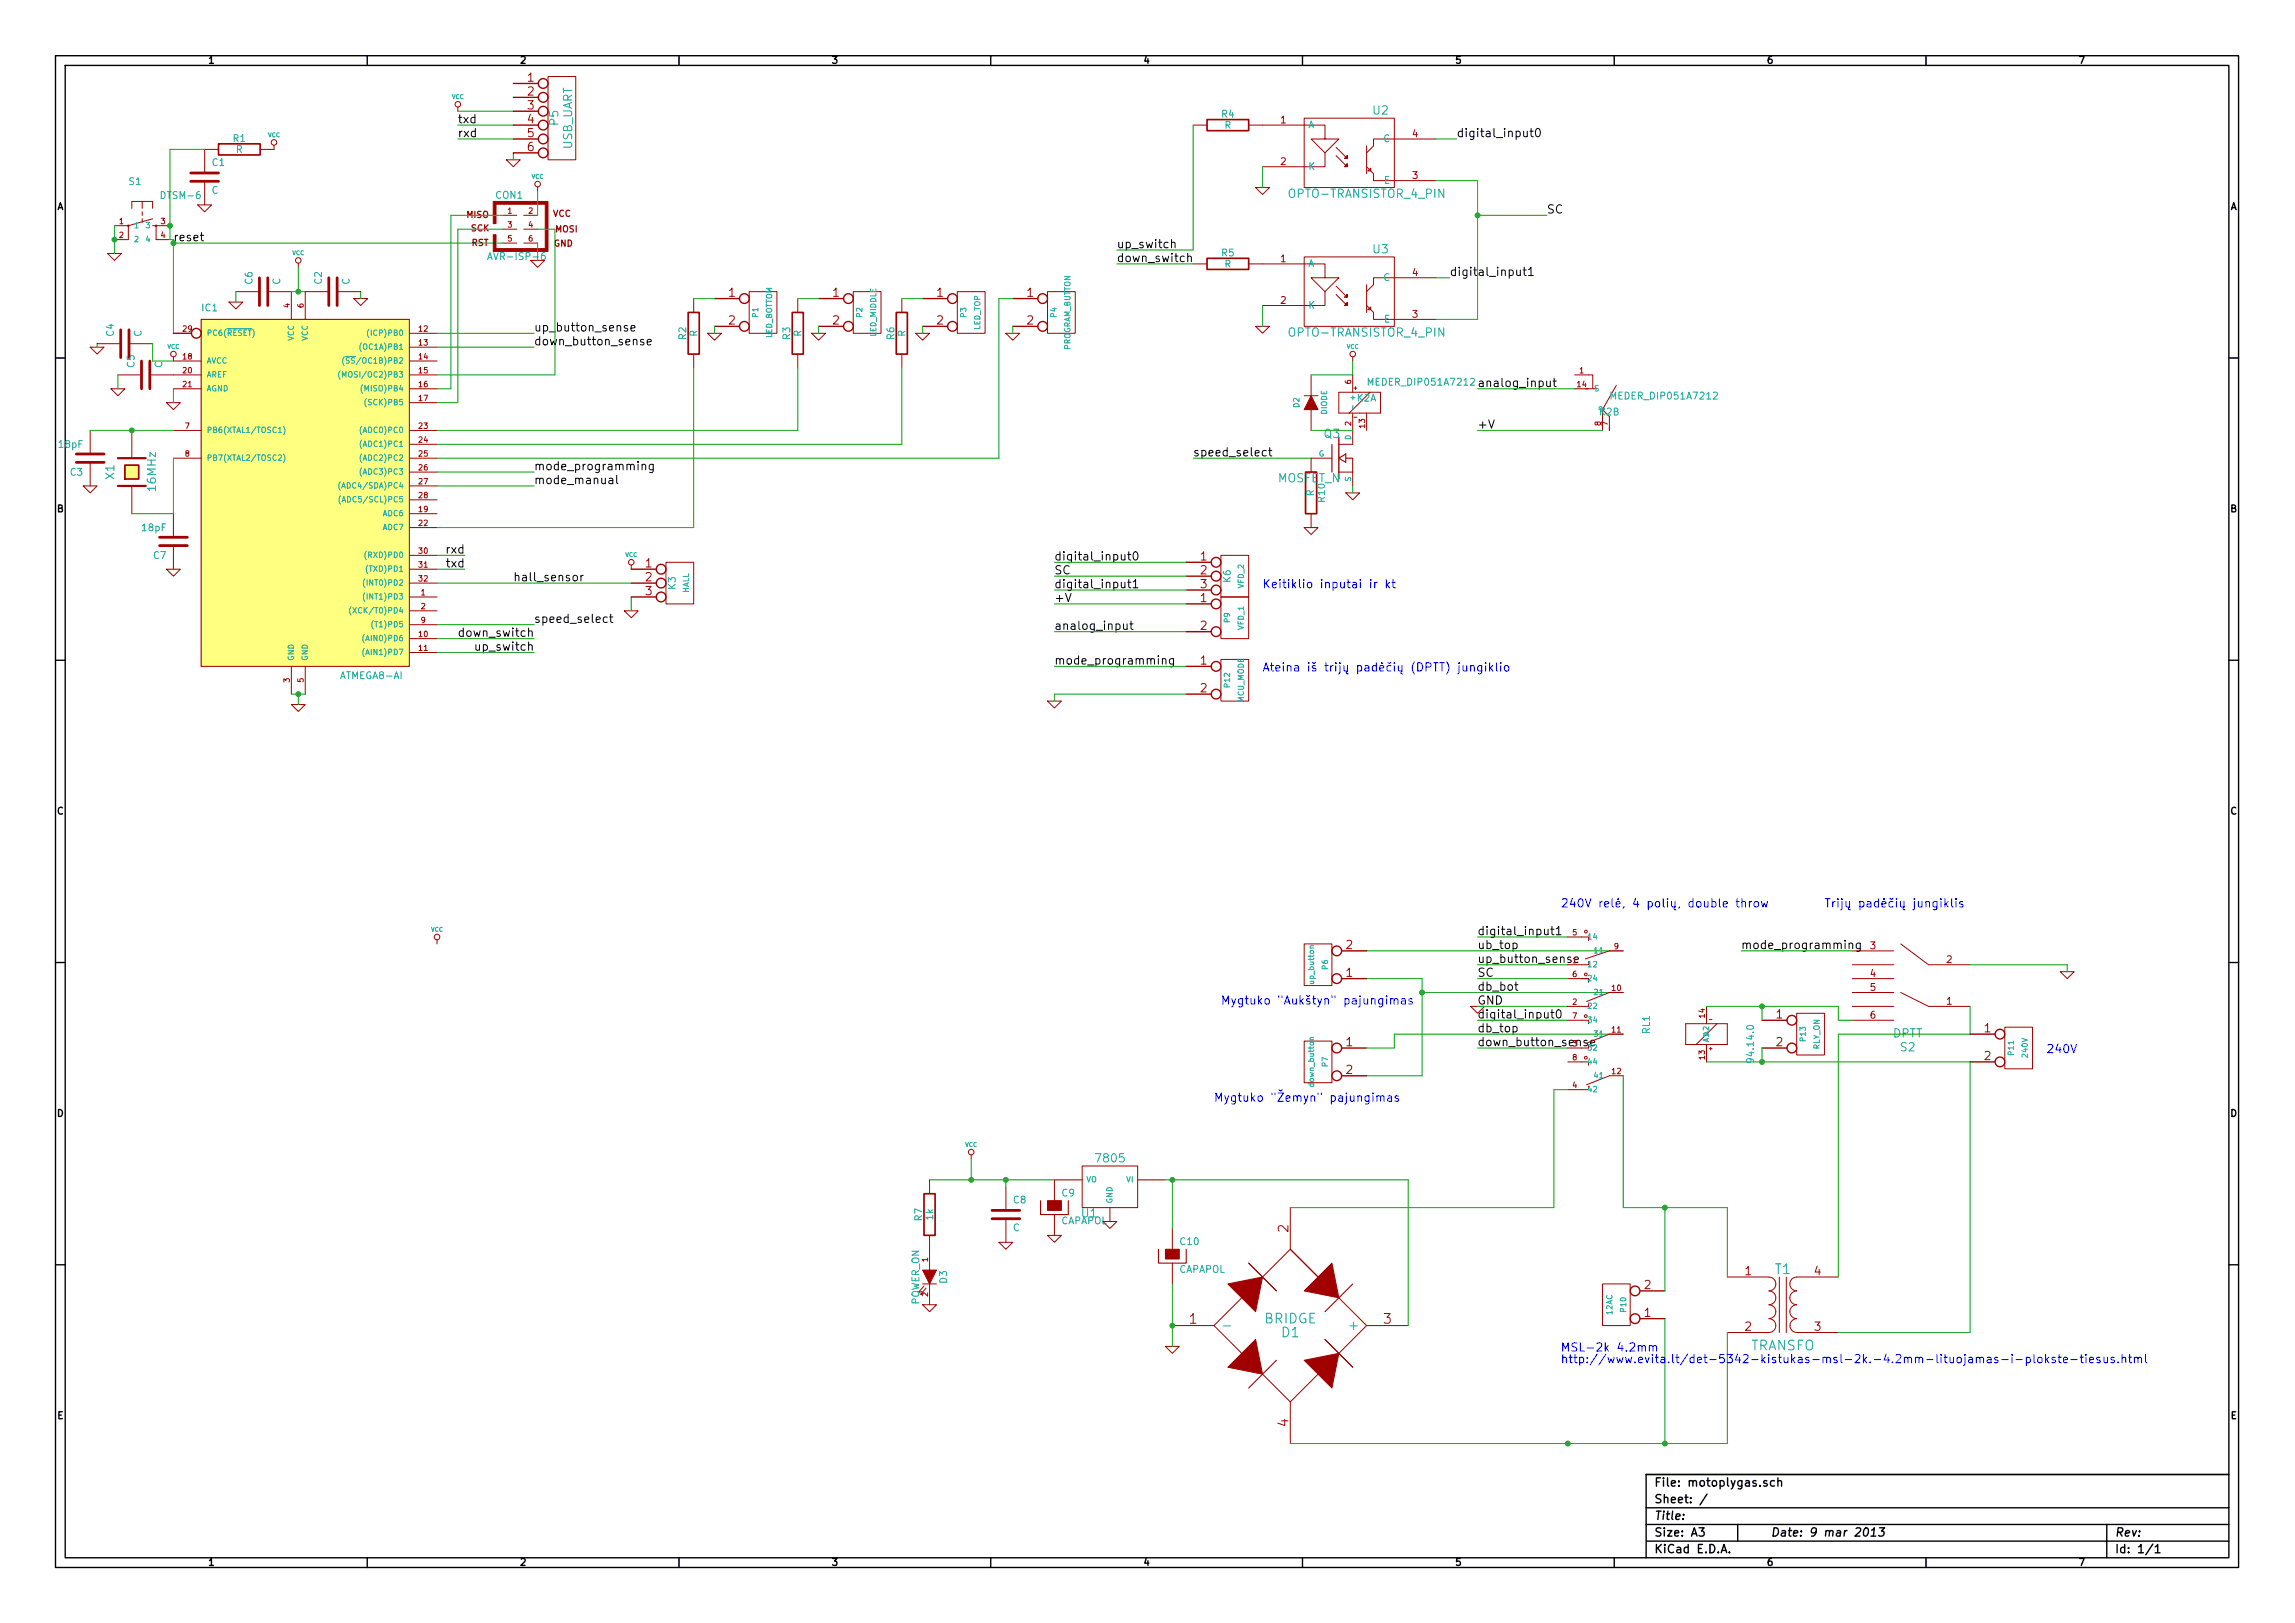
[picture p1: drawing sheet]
<svg xmlns="http://www.w3.org/2000/svg" width="420mm" height="297mm" viewBox="0 0 420 297" stroke-linecap="round" stroke-linejoin="round" font-family="sans-serif">
<defs><g id="words">
<g font-size="2.5" fill="#a00000">
<text x="236" y="225.5" transform="rotate(-90 236 225.5)">2</text>
<text x="217.8" y="242.4">1</text>
<text x="253.3" y="242.4">3</text>
<text x="236" y="261.1" transform="rotate(-90 236 261.1)">4</text>
</g>
<g font-size="2.5" fill="#00a0a0">
<text x="324.9" y="233.3">T1</text>
<text x="231.4" y="242.3">BRIDGE</text>
<text x="234.6" y="244.8">D1</text>
<text x="247.5" y="243.5">+</text>
</g>
<text font-size="2.5" fill="#00f" x="320.4" y="247.2">TRANSFO</text>
<g font-size="2.1" fill="#a00000">
<text x="96.6" y="15">1</text>
<text x="96.6" y="17.6">2</text>
<text x="96.6" y="20.1">3</text>
<text x="96.6" y="22.6">4</text>
<text x="96.6" y="25.2">5</text>
<text x="96.6" y="27.7">6</text>
<text x="133.4" y="54.4">1</text>
<text x="133.4" y="59.5">2</text>
<text x="152.5" y="54.4">1</text>
<text x="152.5" y="59.5">2</text>
<text x="171.5" y="54.4">1</text>
<text x="171.5" y="59.5">2</text>
<text x="188" y="54.4">1</text>
<text x="188" y="59.5">2</text>
<text x="118.2" y="103.9">1</text>
<text x="118.2" y="106.5">2</text>
<text x="219.8" y="102.7">1</text>
<text x="219.8" y="105.2">2</text>
<text x="219.8" y="107.7">3</text>
<text x="118.2" y="109">3</text>
<text x="219.8" y="110.3">1</text>
<text x="219.8" y="115.4">2</text>
<text x="219.8" y="121.7">1</text>
<text x="219.8" y="126.8">2</text>
<text x="246.4" y="173.8">2</text>
<text x="246.4" y="178.9">1</text>
<text x="246.4" y="191.6">1</text>
<text x="270.5" y="191.6">down_button_sense</text>
<text x="325.2" y="186.5">1</text>
<text x="325.2" y="191.6">2</text>
<text x="363.3" y="189">1</text>
<text x="246.4" y="196.6">2</text>
<text x="363.3" y="194.1">2</text>
<text x="319.5" y="233.5">1</text>
<text x="332.2" y="233.5">4</text>
<text x="301" y="236">2</text>
<text x="301" y="241.1">1</text>
<text x="319.5" y="243.6">2</text>
<text x="332.2" y="243.6">3</text>
</g>
<g font-size="2.1">
<text x="83.8" y="22.6">txd</text>
<text x="83.8" y="25.2">rxd</text>
<text x="266.7" y="25.2">digital_input0</text>
<text x="283.2" y="39.2">SC</text>
<text x="204.5" y="45.5">up_switch</text>
<text x="204.5" y="48">down_switch</text>
<text x="265.4" y="50.6">digital_input1</text>
<text x="97.8" y="60.7">up_button_sense</text>
<text x="97.8" y="63.3">down_button_sense</text>
<text x="270.5" y="70.9">analog_input</text>
<text x="218.4" y="83.6">speed_select</text>
<text x="270.5" y="78.5">+V</text>
<text x="97.8" y="88.7">mode_manual</text>
<text x="97.8" y="86.1">mode_programming</text>
<text x="81.8" y="101.4">rxd</text>
<text x="81.9" y="103.9">txd</text>
<text x="94" y="106.5">hall_sensor</text>
<text x="193" y="102.7">digital_input0</text>
<text x="193" y="107.7">digital_input1</text>
<text x="193" y="105.2">SC</text>
<text x="193" y="110.3">+V</text>
<text x="84.5" y="116.6">down_switch</text>
<text x="87.4" y="119.2">up_switch</text>
<text x="97.8" y="114.1">speed_select</text>
<text x="193" y="115.4">analog_input</text>
<text x="193" y="121.7">mode_programming</text>
<text x="270.5" y="171.2">digital_input1</text>
<text x="270.5" y="173.8">ub_top</text>
<text x="318.8" y="173.8">mode_programming</text>
<text x="270.5" y="176.3">up_button_sense</text>
<text x="270.5" y="178.9">SC</text>
<text x="270.5" y="181.4">db_bot</text>
<text x="270.5" y="183.9">GND</text>
<text x="270.5" y="186.5">digital_input0</text>
<text x="270.5" y="189">db_top</text>
<text x="302.9" y="272.1">File: motoplygas.sch</text>
<text x="302.9" y="275.2">Sheet: /</text>
<text x="302.9" y="281.3">Size: A3</text>
<text x="302.9" y="278.2">Title:</text>
<text x="324.2" y="281.3">Date: 9 mar 2013</text>
<text x="387.2" y="281.3">Rev:</text>
<text x="302.9" y="284.3">KiCad E.D.A.</text>
<text x="387.2" y="284.3">Id: 1/1</text>
</g>
<g font-size="2.1" fill="#00a0a0">
<text x="102.3" y="22.9" transform="rotate(-90 102.3 22.9)">P5</text>
<text x="251.4" y="21">U2</text>
<text x="104.8" y="27.4" transform="rotate(-90 104.8 27.4)">USB_UART</text>
<text x="236.4" y="36.3">OPTO-TRANSISTOR_4_PIN</text>
<text x="251.4" y="46.4">U3</text>
<text x="236.4" y="61.7">OPTO-TRANSISTOR_4_PIN</text>
<text x="242.4" y="80.2">Q3</text>
<text x="21" y="87.7" transform="rotate(-90 21 87.7)">X1</text>
<text x="28.6" y="89.7" transform="rotate(-90 28.6 89.7)">16MHz</text>
<text x="233.9" y="88.4">MOSFET_N</text>
<text x="346.5" y="190">DPTT</text>
<text x="348" y="192.5">S2</text>
<text x="200.8" y="212.8">7805</text>
<text x="198" y="222.9">U1</text>
</g>
<text font-size="2.1" fill="#00a000" x="31.7" y="44.2">reset</text>
<g font-size="2.1" fill="#00f">
<text x="231.1" y="107.7">Keitiklio inputai ir kt</text>
<text x="231.1" y="123">Ateina i trij padi (DPTT) jungiklio</text>
<text x="285.8" y="166.2">240V rel, 4 poli, double throw</text>
<text x="334" y="166.2">Trij padi jungiklis</text>
<text x="223.5" y="183.9">Mygtuko &quot;Auktyn&quot; pajungimas</text>
<text x="374.6" y="192.8">240V</text>
<text x="222.2" y="201.7">Mygtuko &quot;emyn&quot; pajungimas</text>
<text x="285.8" y="247.4">MSL-2k 4.2mm</text>
<text x="285.8" y="249.6">http://www.evita.lt/det-5342-kistukas-msl-2k.-4.2mm-lituojamas-i-plokste-tiesus.html</text>
</g>
<g font-size="1.8">
<text x="38.2" y="11.7">1</text>
<text x="95.3" y="11.7">2</text>
<text x="152.4" y="11.7">3</text>
<text x="209.4" y="11.7">4</text>
<text x="266.5" y="11.7">5</text>
<text x="323.6" y="11.7">6</text>
<text x="380.7" y="11.7">7</text>
<text x="10.4" y="38.5">A</text>
<text x="408.3" y="38.5">A</text>
<text x="10.4" y="93.8">B</text>
<text x="408.3" y="93.8">B</text>
<text x="10.4" y="149.1">C</text>
<text x="408.3" y="149.1">C</text>
<text x="10.4" y="204.5">D</text>
<text x="408.3" y="204.5">D</text>
<text x="10.5" y="259.8">E</text>
<text x="408.4" y="259.8">E</text>
<text x="38.2" y="286.6">1</text>
<text x="95.3" y="286.6">2</text>
<text x="152.4" y="286.6">3</text>
<text x="209.4" y="286.6">4</text>
<text x="266.5" y="286.6">5</text>
<text x="323.6" y="286.6">6</text>
<text x="380.7" y="286.6">7</text>
</g>
<g font-size="1.8" fill="#00a0a0">
<text x="223.7" y="21.6">R4</text>
<text x="224.2" y="23.6">R</text>
<text x="239.5" y="23.5">A</text>
<text x="42.7" y="26">R1</text>
<text x="43.2" y="28.1">R</text>
<text x="253.2" y="26.1">C</text>
<text x="23.6" y="33.9">S1</text>
<text x="38.7" y="35.5">C</text>
<text x="38.9" y="30.4">C1</text>
<text x="239.5" y="31.2">K</text>
<text x="253.3" y="33.7">E</text>
<text x="29.8" y="36.5">DTSM-6</text>
<text x="90.8" y="36.4">CON1</text>
<text x="90.2" y="47.6">AVR-ISP-6</text>
<text x="223.7" y="47">R5</text>
<text x="46.3" y="52" transform="rotate(-90 46.3 52)">C6</text>
<text x="51.4" y="52.1" transform="rotate(-90 51.4 52.1)">C</text>
<text x="59" y="52" transform="rotate(-90 59 52)">C2</text>
<text x="64.1" y="52.1" transform="rotate(-90 64.1 52.1)">C</text>
<text x="224.2" y="49">R</text>
<text x="239.5" y="48.9">A</text>
<text x="253.2" y="51.5">C</text>
<text x="37" y="57">IC1</text>
<text x="239.5" y="56.6">K</text>
<text x="253.3" y="59.1">E</text>
<text x="20.9" y="61.5" transform="rotate(-90 20.9 61.5)">C4</text>
<text x="26" y="61.6" transform="rotate(-90 26 61.6)">C</text>
<text x="125.7" y="62.1" transform="rotate(-90 125.7 62.1)">R2</text>
<text x="127.7" y="61.6" transform="rotate(-90 127.7 61.6)">R</text>
<text x="144.7" y="62.1" transform="rotate(-90 144.7 62.1)">R3</text>
<text x="146.8" y="61.6" transform="rotate(-90 146.8 61.6)">R</text>
<text x="163.8" y="62.1" transform="rotate(-90 163.8 62.1)">R6</text>
<text x="165.8" y="61.6" transform="rotate(-90 165.8 61.6)">R</text>
<text x="24.7" y="67.2" transform="rotate(-90 24.7 67.2)">C5</text>
<text x="29.8" y="67.3" transform="rotate(-90 29.8 67.3)">C</text>
<text x="251" y="70.6">MEDER_DIP051A7212</text>
<text x="248.4" y="73.5">K2A</text>
<text x="292.9" y="76.1">K2B</text>
<text x="295.4" y="73.2">MEDER_DIP051A7212</text>
<text x="10.8" y="82">18pF</text>
<text x="12.9" y="87.1">C3</text>
<text x="240.6" y="90.8" transform="rotate(-90 240.6 90.8)">R</text>
<text x="242.6" y="91.8" transform="rotate(-90 242.6 91.8)">R10</text>
<text x="26.1" y="97.3">18pF</text>
<text x="28.1" y="102.3">C7</text>
<text x="123.7" y="107.8" transform="rotate(-90 123.7 107.8)">K3</text>
<text x="225.3" y="106.6" transform="rotate(-90 225.3 106.6)">K6</text>
<text x="62.5" y="124.3">ATMEGA8-AI</text>
<text x="302.1" y="189.2" transform="rotate(-90 302.1 189.2)">RL1</text>
<text x="321.2" y="194" transform="rotate(-90 321.2 194)">94.14.0</text>
<text x="185.5" y="220.3">C8</text>
<text x="194.4" y="219">C9</text>
<text x="168.9" y="223.4" transform="rotate(-90 168.9 223.4)">R7</text>
<text x="170.9" y="223.3" transform="rotate(-90 170.9 223.3)">1k</text>
<text x="185.4" y="225.4">C</text>
<text x="194.2" y="224.1">CAPAPOL</text>
<text x="216.1" y="227.9">C10</text>
<text x="215.7" y="233">CAPAPOL</text>
<text x="168.4" y="238.9" transform="rotate(-90 168.4 238.9)">POWER_ON</text>
<text x="173.4" y="234.8" transform="rotate(-90 173.4 234.8)">D3</text>
</g>
<g font-size="1.8" fill="#a00000">
<text x="234.5" y="22.6">1</text>
<text x="258.6" y="25.2">4</text>
<text x="234.5" y="30.3">2</text>
<text x="258.6" y="32.8">3</text>
<text x="234.5" y="48">1</text>
<text x="258.6" y="50.6">4</text>
<text x="234.5" y="55.7">2</text>
<text x="258.6" y="58.2">3</text>
<text x="342.4" y="173.8">3</text>
<text x="342.4" y="178.9">4</text>
<text x="356.4" y="176.3">2</text>
<text x="342.4" y="181.4">5</text>
<text x="356.4" y="183.9">1</text>
<text x="342.4" y="186.5">6</text>
</g>
<g font-size="1.6" fill="#a00000">
<text x="85.4" y="39.9">MISO</text>
<text x="101.2" y="39.7">VCC</text>
<text x="86.2" y="42.4">SCK</text>
<text x="86.3" y="45">RST</text>
<text x="101.4" y="45.2">GND</text>
<text x="101.7" y="42.6">MOSI</text>
</g>
<g font-size="1.4" fill="#a00000">
<text x="21.8" y="41.1">1</text>
<text x="29.5" y="41.1">3</text>
<text x="93" y="39.2">1</text>
<text x="93" y="41.7">3</text>
<text x="96.8" y="39.2">2</text>
<text x="96.8" y="41.7">4</text>
<text x="21.8" y="43.6">2</text>
<text x="29.5" y="43.6">4</text>
<text x="93" y="44.2">5</text>
<text x="96.8" y="44.2">6</text>
<text x="53.1" y="56.3" transform="rotate(-90 53.1 56.3)">4</text>
<text x="55.6" y="56.3" transform="rotate(-90 55.6 56.3)">6</text>
<text x="33.5" y="65.8">18</text>
<text x="33.5" y="60.7">29</text>
<text x="76.7" y="60.7">12</text>
<text x="76.7" y="63.3">13</text>
<text x="76.7" y="65.8">14</text>
<text x="33.5" y="68.4">20</text>
<text x="33.5" y="70.9">21</text>
<text x="76.7" y="68.4">15</text>
<text x="76.7" y="70.9">16</text>
<text x="247.4" y="70.3" transform="rotate(-90 247.4 70.3)">6</text>
<text x="288.8" y="70.9">14</text>
<text x="289.2" y="68.4">1</text>
<text x="76.7" y="73.4">17</text>
<text x="247.4" y="77.9" transform="rotate(-90 247.4 77.9)">2</text>
<text x="293.1" y="77.9" transform="rotate(-90 293.1 77.9)">8</text>
<text x="294.4" y="77.9" transform="rotate(-90 294.4 77.9)">7</text>
<text x="33.9" y="78.5">7</text>
<text x="33.9" y="83.6">8</text>
<text x="76.7" y="78.5">23</text>
<text x="76.7" y="81.1">24</text>
<text x="76.7" y="83.6">25</text>
<text x="249.9" y="78.3" transform="rotate(-90 249.9 78.3)">13</text>
<text x="76.7" y="86.1">26</text>
<text x="76.7" y="88.7">27</text>
<text x="76.7" y="91.2">28</text>
<text x="76.7" y="93.8">19</text>
<text x="76.7" y="101.4">30</text>
<text x="76.7" y="96.3">22</text>
<text x="76.7" y="103.9">31</text>
<text x="76.7" y="106.5">32</text>
<text x="77.1" y="109">1</text>
<text x="77.1" y="111.5">2</text>
<text x="76.7" y="116.6">10</text>
<text x="76.7" y="119.2">11</text>
<text x="77.1" y="114.1">9</text>
<text x="53.1" y="124.9" transform="rotate(-90 53.1 124.9)">3</text>
<text x="55.6" y="124.9" transform="rotate(-90 55.6 124.9)">5</text>
<text x="287.9" y="171.2">5</text>
<text x="295.5" y="173.8">9</text>
<text x="287.9" y="176.3">1</text>
<text x="287.9" y="178.9">6</text>
<text x="287.9" y="183.9">2</text>
<text x="295.1" y="181.4">10</text>
<text x="287.9" y="191.6">3</text>
<text x="287.9" y="186.5">7</text>
<text x="295.1" y="189">11</text>
<text x="312.2" y="186.2" transform="rotate(-90 312.2 186.2)">14</text>
<text x="287.9" y="194.1">8</text>
<text x="295.1" y="196.6">12</text>
<text x="312.2" y="193.9" transform="rotate(-90 312.2 193.9)">13</text>
<text x="287.9" y="199.2">4</text>
<text x="169.9" y="230.9" transform="rotate(-90 169.9 230.9)">1</text>
<text x="169.9" y="237.3" transform="rotate(-90 169.9 237.3)">2</text>
</g>
<g font-size="1.4" fill="#00a0a0">
<text x="24.5" y="41.8">1</text>
<text x="26.8" y="41.8">3</text>
<text x="24.5" y="44.4">2</text>
<text x="26.8" y="44.4">4</text>
<text x="138.9" y="58.1" transform="rotate(-90 138.9 58.1)">P1</text>
<text x="157.9" y="58.1" transform="rotate(-90 157.9 58.1)">P2</text>
<text x="177" y="58.1" transform="rotate(-90 177 58.1)">P3</text>
<text x="193.5" y="58.1" transform="rotate(-90 193.5 58.1)">P4</text>
<text x="37.8" y="61.5">PC6(RESET)</text>
<text x="53.8" y="62.5" transform="rotate(-90 53.8 62.5)">VCC</text>
<text x="56.4" y="62.5" transform="rotate(-90 56.4 62.5)">VCC</text>
<text x="66.3" y="64">(OC1A)PB1</text>
<text x="67.9" y="61.5">(ICP)PB0</text>
<text x="141.4" y="62.1" transform="rotate(-90 141.4 62.1)">LED_BOTTOM</text>
<text x="160.5" y="61.7" transform="rotate(-90 160.5 61.7)">LED_MIDDLE</text>
<text x="179.5" y="60.4" transform="rotate(-90 179.5 60.4)">LED_TOP</text>
<text x="196" y="64.2" transform="rotate(-90 196 64.2)">PROGRAM_BUTTON</text>
<text x="37.8" y="69.1">AREF</text>
<text x="37.8" y="71.7">AGND</text>
<text x="37.8" y="66.6">AVCC</text>
<text x="63.3" y="69.1">(MOSI/OC2)PB3</text>
<text x="64" y="66.6">(SS/OC1B)PB2</text>
<text x="66.6" y="71.7">(MISO)PB4</text>
<text x="291.8" y="71.7">S</text>
<text x="67.2" y="74.2">(SCK)PB5</text>
<text x="237.9" y="74.6" transform="rotate(-90 237.9 74.6)">D2</text>
<text x="243" y="75.9" transform="rotate(-90 243 75.9)">DIODE</text>
<text x="248.2" y="73" transform="rotate(-90 248.2 73)">+</text>
<text x="293.9" y="75.2" transform="rotate(-90 293.9 75.2)">P</text>
<text x="37.8" y="79.3">PB6(XTAL1/TOSC1)</text>
<text x="66.4" y="79.3">(ADC0)PC0</text>
<text x="66.4" y="81.8">(ADC1)PC1</text>
<text x="241.4" y="83.6">G</text>
<text x="247.4" y="80.6" transform="rotate(-90 247.4 80.6)">D</text>
<text x="37.8" y="84.4">PB7(XTAL2/TOSC2)</text>
<text x="63" y="89.4">(ADC4/SDA)PC4</text>
<text x="66.4" y="84.4">(ADC2)PC2</text>
<text x="66.4" y="86.9">(ADC3)PC3</text>
<text x="247.4" y="88.1" transform="rotate(-90 247.4 88.1)">S</text>
<text x="63.1" y="92">(ADC5/SCL)PC5</text>
<text x="70.1" y="94.5">ADC6</text>
<text x="70.1" y="97.1">ADC7</text>
<text x="67.2" y="107.2">(INT0)PD2</text>
<text x="67.2" y="102.1">(RXD)PD0</text>
<text x="67.4" y="104.7">(TXD)PD1</text>
<text x="227.8" y="107.6" transform="rotate(-90 227.8 107.6)">VFD_2</text>
<text x="65.2" y="112.3">(XCK/T0)PD4</text>
<text x="67.2" y="109.8">(INT1)PD3</text>
<text x="126.2" y="108.6" transform="rotate(-90 126.2 108.6)">HALL</text>
<text x="225.2" y="113.9" transform="rotate(-90 225.2 113.9)">P9</text>
<text x="67" y="117.4">(AIN0)PD6</text>
<text x="67" y="119.9">(AIN1)PD7</text>
<text x="68.6" y="114.8">(T1)PD5</text>
<text x="227.8" y="115.3" transform="rotate(-90 227.8 115.3)">VFD_1</text>
<text x="53.8" y="120.9" transform="rotate(-90 53.8 120.9)">GND</text>
<text x="56.4" y="120.9" transform="rotate(-90 56.4 120.9)">GND</text>
<text x="225.2" y="125.7" transform="rotate(-90 225.2 125.7)">P12</text>
<text x="227.8" y="128.6" transform="rotate(-90 227.8 128.6)">MCU_MODE</text>
<text x="290.6" y="172">14</text>
<text x="243.2" y="177.4" transform="rotate(-90 243.2 177.4)">P6</text>
<text x="290.6" y="177.1">12</text>
<text x="290.6" y="179.6">24</text>
<text x="292" y="174.5">11</text>
<text x="240.6" y="180" transform="rotate(-90 240.6 180)">up_button</text>
<text x="290.6" y="184.7">22</text>
<text x="292" y="182.2">21</text>
<text x="290.6" y="187.2">34</text>
<text x="292" y="189.8">31</text>
<text x="312.9" y="190.8" transform="rotate(-90 312.9 190.8)">A1A2</text>
<text x="330.6" y="190.5" transform="rotate(-90 330.6 190.5)">P13</text>
<text x="243.2" y="195.2" transform="rotate(-90 243.2 195.2)">P7</text>
<text x="290.6" y="192.3">32</text>
<text x="290.6" y="194.9">44</text>
<text x="292" y="197.4">41</text>
<text x="333.2" y="192.1" transform="rotate(-90 333.2 192.1)">RLY_ON</text>
<text x="368.7" y="193.1" transform="rotate(-90 368.7 193.1)">P11</text>
<text x="371.3" y="193.5" transform="rotate(-90 371.3 193.5)">240V</text>
<text x="240.6" y="198.8" transform="rotate(-90 240.6 198.8)">down_button</text>
<text x="290.6" y="199.9">42</text>
<text x="198.9" y="216.4">VO</text>
<text x="203.7" y="220.3" transform="rotate(-90 203.7 220.3)">GND</text>
<text x="206.2" y="216.4">VI</text>
<text x="295.2" y="240.6" transform="rotate(-90 295.2 240.6)">12AC</text>
<text x="297.8" y="240" transform="rotate(-90 297.8 240)">P10</text>
</g>
<g font-size="1.1" fill="#00a0a0">
<text x="82.7" y="18.1">VCC</text>
<text x="49" y="25.1">VCC</text>
<text x="97.3" y="32.8">VCC</text>
<text x="53.5" y="46.7">VCC</text>
<text x="30.6" y="63.9">VCC</text>
<text x="246.5" y="63.9">VCC</text>
<text x="114.5" y="102">VCC</text>
<text x="78.9" y="170.5">VCC</text>
<text x="176.7" y="209.9">VCC</text>
</g>
</g></defs>
<g fill="none" stroke="#000" stroke-width=".25">
<path d="M10.2 10.2h399.6v276.7h-399.6zM11.9 12h396.2v273.1h-396.2zM67.2 10.2v1.8M124.3 10.2v1.8M181.4 10.2v1.8M238.5 10.2v1.8M295.5 10.2v1.8M352.6 10.2v1.8M10.2 65.5h1.7M408.1 65.5h1.7M10.2 120.8h1.7M408.1 120.8h1.7"/>
<path d="M10.2 176.2h1.7M408.1 176.2h1.7M10.2 231.5h1.7M408.1 231.5h1.7M301.4 276h106.7M301.4 279h106.7M308.2 277.2v.1M311 279.6h1l-.5 .6 .4 .2v.6l-.2 .1-.7-.1M312.5 273.4l-1.3 2M318.1 279v3.1M323.5 271.1l-.4-.1-.2 .2 .1 .2 .5 .2v.3h-.6M324.9 271.1l-.5-.1-.3 .3 .1 .6 .2 .1 .5-.1"/>
<path d="M325.5 271.1h.1a.36 .36 0 0 1 .6 .1v.8M325.5 270.5v1.5M341.4 279.8l.4-.2a.88 .88 0 0 1-.3 1.5l-.3-.2a1.19 1.19 0 0 1 .2-1.1zM344.1 279.6h.9l-.6 .6 .4 .1 .1 .2v.4l-.3 .2-.7-.1M385.7 279v6.1M408.1 269.9h-106.7v15.2M67.2 285.1v1.8M124.3 285.1v1.8M181.4 285.1v1.8M238.5 285.1v1.8M295.5 285.1v1.8M301.4 282.1h106.7"/>
<path d="M315.1 284.2l.5-1.5 .5 1.5M315.2 283.8h.8M316.6 284.1v.1M342.5 281.1h.9M342.6 280l.6-.4-.2 1.5M352.6 285.1v1.8M394.1 282.6l-1.3 2M394.6 283.1l.4-.4v1.5M394.6 284.2h.9"/>
</g>
<g fill="none" stroke="#a00000" stroke-width=".18">
<path d="M83.8 19.6v.8M100.3 14h5.1v15.2h-5.1zM24.1 38.1v-1.2h3.8v1.2M26 36.9v1.2M26 38.8v.6M36.2 37.5h2.5l-1.2 1.3zM37.5 33.2v4.3M40 27.3h-2.5v4.4M50.2 26.6v.7h-2.6M92.1 39.4h2.5M92.7 29.2h2.5l-1.2 1.3zM95.9 39.4h2.5"/>
<path d="M98.4 34.2v.8M218.4 22.9h2.6M228.6 22.9h14v2.5h-2.6l2.6 2.6 2.5-2.6h-2.5M229.9 34.3h2.5l-1.3 1.3zM238.8 21.6h16.5v12.7h-16.5zM242.6 28v2.5h-11.5M244.6 27l2 2v-.5v.5h-.5l.5-.5M244.6 28.5l2 2v-.5v.5h-.5l.5-.5M250.2 26.7v5.1M250.2 30.5l1.3 1.3v1.3h11.4M250.4 31.3l.6-.5v.5zM262.9 25.4h-11.4v1.3l-1.3 1.3"/>
<path d="M19.7 46.4h2.5l-1.2 1.3zM21 41.3h2.5M23.5 41.3v2.6h-2.5M26 40v.7M27.9 40l-4.4 1.3M27.9 41.3h3.2M28.6 41.3v2.6h2.5M36.8 58.5h38.1v63.5h-38.1zM41.9 55.3h2.5l-1.2 1.3zM43.2 53.4h4.3M49 53.4h4.3v5.1M54.6 48.2v.7"/>
<path d="M60.2 53.4h-4.3v5.1M61.7 53.4h4.3M64.8 54.6h2.5l-1.3 1.3zM92.1 41.9h2.5M92.1 44.5h2.5M95.9 41.9h2.5M95.9 44.5h2.5M97.2 47.7h2.5l-1.3 1.2zM127 54.6v2.6M137.2 53.4h5v7.6h-5zM146 54.6v2.6M156.2 53.4h5.1v7.6h-5.1z"/>
<path d="M165.1 54.6v2.6M175.3 53.4h5v7.6h-5zM191.8 53.4h5v7.6h-5zM218.4 48.3h2.6M228.6 48.3h14v2.5h-2.6l2.6 2.6 2.5-2.6h-2.5M229.9 59.7h2.5l-1.3 1.3zM238.8 47h16.5v12.7h-16.5zM242.6 53.4v2.5h-11.5M244.6 52.4l2 2v-.5v.5h-.5l.5-.5M244.6 53.9l2 2v-.5v.5h-.5l.5-.5M250.2 52.1v5.1M250.2 55.9l1.3 1.3v1.3h11.4"/>
<path d="M250.4 56.7l.6-.5v.5zM262.9 50.8h-11.4v1.3l-1.3 1.3M16.5 63.5h2.5l-1.2 1.3zM16.5 78.8v4.3M17.8 62.9h4.3M20.3 71.2h2.6l-1.3 1.2zM21.6 68.6h4.3M23.6 62.9h4.3M24.1 78.8v5.1M27.4 68.6h9.4M30.5 73.7h2.5l-1.3 1.3zM31.7 65.3v.8h5.1"/>
<path d="M31.7 78.8h5.1M31.7 71.2h5.1M74.9 78.8h5.1M74.9 68.6h5.1M74.9 71.2h5.1M74.9 61h5.1M74.9 63.5h5.1M74.9 66.1h5.1M74.9 73.7h5.1M127 64.8v2.5M129.5 61h2.6l-1.3 1.3zM146 64.8v2.5"/>
<path d="M148.6 61h2.5l-1.2 1.3zM165.1 64.8v2.5M167.6 61h2.6l-1.3 1.3zM184.1 61h2.6l-1.3 1.3zM238.8 72.4h2.5M240 68.6v3.8M240 75v3.8M247.6 65.3v.8M247.6 75.6v5.7h-2.5M247.6 68.6v3.2M247.9 76.4h.5M247.9 71h.5"/>
<path d="M248.2 70.8v.5M248.9 71.8h-3.8v3.8h7.6v-3.8h-1.9l-3.8 3.8M250.2 75.6v3.2M288.3 68.6h3.3v2.6h.8M288.3 71.2h3.2M293.4 76.2v2.6M294.6 76.2v2.6M295.9 70.5l-2.5 4.5M15.2 88.9h2.6l-1.3 1.3zM16.5 84.6v4.3M24.1 88.9v5.1M31.7 83.9h5.1"/>
<path d="M31.7 94v4.3M31.7 99.9v4.3M74.9 83.9h5.1M74.9 96.6h5.1M74.9 81.3h5.1M74.9 86.4h5.1M74.9 88.9h5.1M74.9 91.5h5.1M74.9 94h5.1M238.8 96.6h2.5l-1.3 1.2zM240 94v2.6M243.8 83.9h-3.8v2.5"/>
<path d="M245.1 86.4h2.5v2.5M246.4 90.2h2.5l-1.3 1.3zM30.5 104.2h2.5l-1.3 1.2zM74.9 109.3h5.1M74.9 111.8h5.1M74.9 114.3h5.1M74.9 116.9h5.1M74.9 101.6h5.1M74.9 119.4h5.1M74.9 104.2h5.1M74.9 106.7h5.1M114.3 111.8h2.5l-1.2 1.3z"/>
<path d="M115.6 103.4v.8M121.9 102.9h5.1v7.6h-5.1zM223.5 101.6h5.1v7.7h-5.1zM223.5 109.3h5.1v7.6h-5.1zM53.3 128.9h2.6l-1.3 1.3zM53.3 122v5M55.9 122v5M191.8 128.3h2.5l-1.3 1.3zM223.5 120.7h5.1v7.6h-5.1zM80 172v.8M238.8 172.8h5v7.6h-5zM287 171.5h3.8v.6"/>
<path d="M287 179.1h3.8M290.8 176v.6h-3.8M297.2 174h-2.6l-4.4 1.5M339.1 176.6h7.6M339.1 174h7.6M339.1 179.1h7.6M348 172.8l5.1 3.8h7.6M377.2 177.8h2.5l-1.2 1.3zM238.8 190.5h5v7.7h-5zM269.2 184.2h2.6l-1.3 1.3zM287 184.2h3.8M287 186.7h3.8"/>
<path d="M287 199.4h3.8M287 194.3h3.8M289.6 191.8h1.2M297.2 181.6h-2.6l-4.2 1.7M297.2 196.9h-2.6l-4.2 1.6M297.2 189.3h-2.6l-4.2 1.6M308.6 187.4h7.6v3.8h-7.6zM312.4 184.2v3.2M312.4 191.2v3.1M312.9 191.9h.5M312.9 186.6h.5M313.2 191.7v.5"/>
<path d="M314.3 187.4l-3.8 3.8M328.9 185.5h5.1v7.6h-5.1zM339.1 184.2h7.6M339.1 181.6h7.6M339.1 186.7h7.6M348 181.6l5.1 2.6h7.6M367 188h5.1v7.6h-5.1zM170.2 215.9v2.6M177.8 211.4v.7M184.1 217.2v4.3M198.1 213.4h10.2v7.6h-10.2zM198.1 215.9h-5.1v3.8"/>
<path d="M208.3 215.9h5.1M168.9 238.8h2.5l-1.2 1.3zM168.9 235h2.5M169.5 235.7l-1 1.2 .7-.1M170.2 226.1v6.3M170.2 235v3.8M182.9 227.4h2.5l-1.3 1.2zM184.1 223v4.4M191.8 226.1h2.5l-1.3 1.3zM193 222.3v3.8M201.9 223.6h2.6l-1.3 1.2zM203.2 221v2.6"/>
<path d="M214.6 224.8v3.8M214.6 231.2v3.8M227.3 237.5l-5.1 5.1M228.6 231.2l5.1 5.1M236.2 228.6l-5.1 5.1M236.2 228.6l5.1 5.1M236.2 221v7.6M245.1 237.5l5.1 5.1M293.4 235h5v7.6h-5zM316.2 233.7h7.6M323.8 238.8a1.26 1.26 0 0 1 1.3 1.3M323.8 236.3a1.26 1.26 0 0 1 1.3 1.2"/>
<path d="M323.8 233.7a1.26 1.26 0 0 1 1.3 1.3M325.1 237.5a1.22 1.22 0 0 1-1.3 1.3M325.1 235a1.22 1.22 0 0 1-1.3 1.2M325.8 233.7v10.2M327 233.7v10.2M328.9 238.8a1.24 1.24 0 0 0-1.2 1.3 1.24 1.24 0 0 0 1.2 1.2M328.9 236.3a1.24 1.24 0 0 0-1.2 1.2 1.24 1.24 0 0 0 1.2 1.3M328.9 233.7a1.24 1.24 0 0 0-1.2 1.3 1.24 1.24 0 0 0 1.2 1.2M328.9 233.7h7.6M213.4 246.4h2.5l-1.3 1.3zM214.6 242.6h7.6M222.2 242.6l5.1 5.1"/>
<path d="M231.1 251.5l5.1 5.1M236.2 256.6v7.6M241.3 251.5l-5.1 5.1M242.6 245.1l5 5.1M250.2 242.6l-5.1 5.1M250.2 242.6h7.6M323.8 241.4a1.26 1.26 0 0 1 1.3 1.2M325.1 242.6a1.22 1.22 0 0 1-1.3 1.3h-7.6M325.1 240.1a1.22 1.22 0 0 1-1.3 1.2M329 241.4a1.24 1.24 0 0 0-1.3 1.2 1.24 1.24 0 0 0 1.2 1.3h7.6"/>
<circle cx="83.8" cy="19.1" r=".51"/>
<circle cx="50.2" cy="26.1" r=".51"/>
<circle cx="98.4" cy="33.7" r=".51"/>
<circle cx="54.6" cy="47.7" r=".51"/>
<circle cx="31.8" cy="64.8" r=".51"/>
<circle cx="247.7" cy="64.8" r=".51"/>
<circle cx="115.6" cy="102.9" r=".51"/>
<circle cx="80" cy="171.5" r=".51"/>
<circle cx="290.3" cy="178.3" r=".25"/>
<circle cx="290.3" cy="170.5" r=".25"/>
<circle cx="290.3" cy="193.6" r=".25"/>
<circle cx="290.3" cy="186" r=".25"/>
<circle cx="177.8" cy="210.9" r=".51"/>
</g>
<g fill="none" stroke="#a00000" stroke-width=".51">
<path d="M34.9 33.2h5.1M34.9 31.7h5.1M47.5 50.8v5.1M49 50.8v5.1M60.2 50.8v5.1M61.7 50.8v5.1M22.1 60.4v5M23.6 60.4v5M25.9 66.1v5.1M27.4 66.1v5.1M14 83.1h5M14 84.6h5"/>
<path d="M29.2 98.3h5.1M29.2 99.9h5.1M181.6 223h5.1M181.6 221.5h5.1"/>
</g>
<path d="M40 26.3h7.6v2.1h-7.6zM221 21.9h7.6v2h-7.6zM126 57.2h2v7.6h-2zM145 57.2h2.1v7.6h-2.1zM164.1 57.2h2v7.6h-2zM221 47.3h7.6v2h-7.6zM22.9 85.1h2.5v2.6h-2.5zM239 86.4h2v7.6h-2zM169.2 218.5h2v7.6h-2z" fill="none" stroke="#a00000" stroke-width=".3"/>
<g fill="#a00000" stroke="#a00000" stroke-width=".18">
<path d="M90.7 45.5h9.4v.5h-9.4z"/>
<path d="M90.7 36.9h9.1v.5h-9.1z"/>
<path d="M90.3 43h.5v3h-.5z"/>
<path d="M90.3 36.9h.5v4h-.5z"/>
<path d="M99.8 36.9h.5v9.1h-.5z"/>
<path d="M229.9 245.1l1.2 6.4-6.3-1.3z"/>
<path d="M224.8 235l6.3-1.3-1.2 6.4z"/>
<path d="M238.8 236.3l5-5.1 1.3 6.3z"/>
<path d="M238.8 249l6.3-1.3-1.3 6.3z"/>
<path d="M213.4 228.6h2.5v1.8h-2.5z"/>
<path d="M191.8 219.7h2.5v1.8h-2.5z"/>
<path d="M240 72.4l1.3 2.6h-2.5z"/>
<path d="M168.9 232.4h2.5l-1.2 2.6z"/>
<circle cx="23.5" cy="41.3" r=".13"/>
<circle cx="28.6" cy="41.3" r=".13"/>
</g>
<g fill="none" stroke="#a00000" stroke-width=".25">
<path d="M94 15.3h4.6M94 17.8h4.6M94 20.4h4.6M94 22.9h4.6M94 25.4h4.6M94 28h4.6M130.8 54.6h4.6M130.8 59.7h4.6M149.9 54.6h4.5M149.9 59.7h4.5M168.9 54.6h4.6M168.9 59.7h4.6"/>
<path d="M185.4 54.6h4.6M185.4 59.7h4.6M31.7 61h3.4M245.1 80v7.7M115.6 104.2h4.5M115.6 106.7h4.5M115.6 109.3h4.5M217.2 102.9h4.5M217.2 105.4h4.5M217.2 108h4.5M217.2 110.5h4.5M217.2 115.6h4.5"/>
<path d="M217.2 122h4.5M217.2 127h4.5M245.6 179.1h4.6M245.6 174h4.6M245.6 191.8h4.6M245.6 196.9h4.6M322.6 191.8h4.6M322.6 186.7h4.6M360.7 189.3h4.6M360.7 194.3h4.6M300.2 236.3h4.6M300.2 241.3h4.6"/>
<circle cx="99.4" cy="15.3" r=".89"/>
<circle cx="99.4" cy="17.8" r=".89"/>
<circle cx="99.4" cy="25.4" r=".89"/>
<circle cx="99.4" cy="20.4" r=".89"/>
<circle cx="99.4" cy="22.9" r=".89"/>
<circle cx="99.4" cy="28" r=".89"/>
<circle cx="136.3" cy="54.6" r=".89"/>
<circle cx="136.3" cy="59.7" r=".89"/>
<circle cx="155.3" cy="59.7" r=".89"/>
<circle cx="155.3" cy="54.6" r=".89"/>
<circle cx="174.4" cy="59.7" r=".89"/>
<circle cx="174.4" cy="54.6" r=".89"/>
<circle cx="190.9" cy="54.6" r=".89"/>
<circle cx="190.9" cy="59.7" r=".89"/>
<circle cx="35.9" cy="61" r=".89"/>
<circle cx="121" cy="109.3" r=".89"/>
<circle cx="121" cy="104.2" r=".89"/>
<circle cx="121" cy="106.7" r=".89"/>
<circle cx="222.6" cy="105.4" r=".89"/>
<circle cx="222.6" cy="115.6" r=".89"/>
<circle cx="222.6" cy="108" r=".89"/>
<circle cx="222.6" cy="110.5" r=".89"/>
<circle cx="222.6" cy="102.9" r=".89"/>
<circle cx="222.6" cy="127" r=".89"/>
<circle cx="222.6" cy="122" r=".89"/>
<circle cx="244.7" cy="179.1" r=".89"/>
<circle cx="244.7" cy="174" r=".89"/>
<circle cx="244.7" cy="191.8" r=".89"/>
<circle cx="244.7" cy="196.9" r=".89"/>
<circle cx="328" cy="191.8" r=".89"/>
<circle cx="328" cy="186.7" r=".89"/>
<circle cx="366.1" cy="194.3" r=".89"/>
<circle cx="366.1" cy="189.3" r=".89"/>
<circle cx="299.3" cy="236.3" r=".89"/>
<circle cx="299.3" cy="241.3" r=".89"/>
</g>
<g fill="none" stroke="#00a0a0" stroke-width=".18">
<path d="M89.3 47.5l.4-1.3 .4 1.3M89.4 47.2h.6M99.7 46.2l-.4 .1a.87 .87 0 0 0 0 1.2l.5-.1v-.6l-.5-.1-.2 .3M41.5 60.2h4.6M51 79.2h.5M51.9 78a1.2 1.2 0 0 1 0 1.6M62.3 67.9a1.2 1.2 0 0 0 0 1.5M62.7 69v-1l.3 .7 .3-.7v1M63 65.3a1.2 1.2 0 0 0 0 1.6M63.2 65.2h1.9M63.9 65.5h-.3l-.2 .2v.2l.5 .2v.3h-.5M66.2 62.8a1.2 1.2 0 0 0 0 1.5"/>
<path d="M66.2 78a1.2 1.2 0 0 0 0 1.6M66.4 70.4a1.2 1.2 0 0 0 0 1.5M67.1 72.9a1.2 1.2 0 0 0 0 1.6M67.6 60.2a1.2 1.2 0 0 0 0 1.6M247.7 74.2v.8M269.2 69.4l.5-.2 .3 .4-.8 .9h.8M313.7 71.9l.5-.1 .2 .3-.8 .9h.8M51 83.3l.4-.1 .1 .4-.6 .7h.6M51.9 83.1a1.2 1.2 0 0 1 0 1.5M62.3 88.2a1.2 1.2 0 0 0 0 1.5M62.4 90.7a1.2 1.2 0 0 0 0 1.6M62.6 89.3l.3-1 .3 1"/>
<path d="M62.6 91.9l.3-1 .4 1M62.7 91.6h.5M66.2 80.6a1.2 1.2 0 0 0 0 1.5M66.2 83.1a1.2 1.2 0 0 0 0 1.5M66.2 85.6a1.2 1.2 0 0 0 0 1.6M64.3 111a1.2 1.2 0 0 0 0 1.6M64.6 111.2l.7 1M65.3 111.2l-.7 1M66.7 116.1a1.2 1.2 0 0 0 0 1.6M66.7 118.7a1.2 1.2 0 0 0 0 1.5M66.8 108.5a1.2 1.2 0 0 0 0 1.5M66.8 106a1.2 1.2 0 0 0 0 1.5"/>
<path d="M67.1 100.9a1.2 1.2 0 0 0 0 1.5M68.4 113.6a1.2 1.2 0 0 0 0 1.5M240.5 173.1h-.6v.4M240.5 189.9h-.6v.4M224 242.7h1.3"/>
</g>
<g fill="none" stroke="#000" stroke-width=".18">
<path d="M280.1 24h.6M280.3 23.5v1.3l.4 .2M281.3 23.7l.2-.2a.81 .81 0 0 1 .5 .8 .81 .81 0 0 1-.5 .7l-.2-.1-.2-.5zM36.7 43.1h.6M36.9 42.6v1.3l.4 .2M114.9 59.7l-.4-.1-.2 .2 .1 .2 .5 .2v.3h-.6M214.5 44.5l.1-.1a.36 .36 0 0 1 .5 .2v.8M217.4 47h.1a.36 .36 0 0 1 .6 .1v.8M217.4 46.4v1.5M277.7 49.4v.8a.39 .39 0 0 0 .6 .1M278.3 49.4v1M278.8 49.4h.6"/>
<path d="M279 48.9v1.3l.4 .2M279.8 49.3l.5-.4v1.5M279.8 50.4h.9M115.5 60.1l.8-.1-.1-.3-.5-.1-.2 .2 .1 .7h.6M117.8 62.2l-.3-.1-.3 .2 .1 .2 .5 .2v.4h-.6M118.5 62.6l.7-.1v-.3l-.5-.1-.2 .2 .1 .8h.6M283.2 69.7v.8a.39 .39 0 0 0 .6 .1M283.8 69.7v1.1M284.3 69.7h.6M284.5 69.2v1.3l.4 .3M111.5 87.6h.6l.1 .9M112.2 87.9h-.5a.3 .3 0 0 0-.3 .3 .3 .3 0 0 0 .3 .3h.5"/>
<path d="M112.9 87v1.3l.2 .2M117.6 85.1a.36 .36 0 0 1 .6 .1v.8M117.6 85v1M119.6 85v1.2l-.3 .3-.4-.1M119.6 85.1l-.4-.1-.4 .3 .1 .6 .3 .1 .4-.1M231.8 82.5l-.4-.1-.3 .3 .1 .6 .2 .2 .4-.1M232.3 82.4h.5M232.5 81.9v1.3l.3 .3M96.8 115.6l.1-.1a.36 .36 0 0 1 .5 .2v.8M105.1 105.4l.3-.1 .3 .3v.4l-.3 .3-.3-.1-.2-.2v-.4zM106.3 105.3v1M106.8 105.3l-.3 .1-.2 .2"/>
<path d="M111.2 113l-.5-.1-.3 .3 .1 .6 .2 .1h.5M111.6 112.9h.6M111.8 112.4v1.3l.4 .2M205.3 106.6v.8a.39 .39 0 0 0 .6 .1M205.7 114.2v.8a.39 .39 0 0 0 .6 .1M205.9 106.6v1M206.3 114.2v1M206.5 101.5h.5M206.5 106.6h.5M206.7 101v1.3l.3 .2M206.7 106.1v1.3l.3 .2M206.9 114.2h.5"/>
<path d="M207.1 113.7v1.3l.3 .2M207.4 106.5l.5-.4v1.5M207.4 107.6h.9M207.6 101.1l.2-.1a.81 .81 0 0 1 .6 .7 .81 .81 0 0 1-.6 .8l-.2-.1-.2-.5zM212.8 120.7l.1-.1a.36 .36 0 0 1 .6 .2v.8M212.8 120.5v1.1M214.8 120.5v1.3l-.2 .3-.4-.1M214.8 120.6l-.4-.1-.3 .3 .1 .6 .2 .2 .4-.1M277 172.7l.4-.1 .3 .3v.6l-.3 .1-.4-.1M277.5 179.7v1.3l.4 .2M282.8 170.1v.8a.39 .39 0 0 0 .6 .1M283.4 170.1v1"/>
<path d="M283.9 170.1h.6M284.1 169.6v1.3l.4 .2M284.9 170l.5-.4v1.5M284.9 171.1h.9M287.6 175.2l-.4-.1-.2 .3 .1 .2 .5 .1v.4h-.6M288.2 175.7l.8-.2-.1-.3-.4-.1-.3 .3 .1 .7h.6M338.5 172.8l.1-.1a.36 .36 0 0 1 .6 .1v.8M338.5 172.6v1M340.6 172.6v1.2l-.3 .3h-.4M340.6 172.7l-.5-.1-.3 .3 .1 .6 .2 .1 .5-.1M277 187.9l.4-.1 .3 .3v.6l-.3 .2-.4-.1M277.3 180.2h.6"/>
<path d="M283.9 185.3h.6M284.1 184.8v1.3l.4 .2M285.1 184.9l.2-.1a.81 .81 0 0 1 .5 .8 .81 .81 0 0 1-.5 .7l-.2-.1-.2-.5zM290.6 190.5l-.4-.1-.2 .2v.2l.6 .2v.3h-.6M291.2 190.9l.7-.1v-.3l-.5-.1-.2 .2 .1 .7h.6"/>
</g>
<g fill="#ffff80" stroke="#ffff80" stroke-width=".25">
<path d="M36.8 58.5h38.1v63.5h-38.1z"/>
<path d="M22.9 85.1h2.5v2.6h-2.5z"/>
</g>
<path d="M243.8 81.3v5.1M245.1 83.9l1.3-.8v1.5zM246.4 83.9h1.2v2.5M190.5 219.7v2.6h5.1v-2.6M212.1 228.6v2.6h5.1v-2.6M228.6 231.2l5.1 5.1M247.6 235l-5 5.1M233.7 249l-5.1 5M242.6 245.1l5 5.1" fill="none" stroke="#a00000" stroke-width=".2"/>
<g fill="none" stroke="#00f" stroke-width=".18">
<path d="M251 106.1v.1M251 106.6v1M251.7 106.6v1M252.1 106.6h-.3l-.1 .3M253.8 106.1v1.5M253.9 107l.5 .6M254.4 106.6l-.6 .5M254.8 106.6h.6M255 106.1v1.3l.4 .2M262.4 121.3h.9M262.8 121.3v1.5M263.6 121.3h.8"/>
<path d="M264 121.3v1.5M264.8 121.1a1.75 1.75 0 0 1 0 2.3M267.1 121.8v1.3l-.2 .2M267.1 121.3v.1M267.9 121.8v.8a.39 .39 0 0 0 .6 .1M268.5 121.8v1M269.2 122l.1-.1a.36 .36 0 0 1 .6 .1v.8M269.2 121.8v1M271.3 121.8v1.2l-.3 .3h-.4M271.3 121.9l-.5-.1-.3 .3 .1 .6 .2 .1 .5-.1M272 121.3v.1M272 121.8v1"/>
<path d="M272.7 121.3v1.5M272.9 122.2l.4 .6M273.3 121.8l-.6 .6M274 121.3v1.3l.2 .2M274.8 121.3v.1M274.8 121.8v1M275.5 122l.2-.2 .4 .2v.7l-.2 .1-.4-.1zM313.4 165.1l.4-.1 .3 .3v.6l-.3 .1-.4-.1M314.8 164.5v1.3l.2 .2M315.5 165.5l.7-.1v-.3l-.5-.1-.2 .2 .1 .7h.6M317.8 165h.6M318 164.5v1.3l.4 .2"/>
<path d="M318.9 165.1h.1a.36 .36 0 0 1 .6 .1v.8M318.9 164.5v1.5M320.3 165v1M320.7 165l-.3 .1-.1 .2M321.3 165.1l.3-.1 .3 .3v.4l-.3 .3-.3-.1-.2-.2v-.4zM322.5 165l.2 1 .3-.7 .3 .7 .3-1M350.5 165v1.3l-.3 .2M350.5 164.5v.1M351.2 165v.8a.39 .39 0 0 0 .7 .1M351.9 165v1M352.6 165.1h.1a.36 .36 0 0 1 .5 .1v.8M352.6 165v1"/>
<path d="M354.6 165v1.2l-.3 .3-.4-.1M354.6 165.1l-.4-.1-.3 .3v.6l.3 .1 .4-.1M355.3 164.5v.1M355.3 165v1M356.1 164.5v1.5M356.2 165.4l.4 .6M356.6 165l-.5 .6M357.3 164.5v1.3l.2 .2M358.1 164.5v.1M358.1 165v1M359.3 165.1l-.3-.1-.3 .2 .1 .2 .5 .2v.3h-.6M253.1 182.8v1.2l-.2 .3-.4-.1"/>
<path d="M253.1 182.8h-.4l-.3 .3 .1 .6 .2 .1 .4-.1M253.8 182.3v.1M253.8 182.8v1M254.6 182.9l.1-.1a.36 .36 0 0 1 .5 .2v.8M254.6 182.8v1M255.2 183a.35 .35 0 0 1 .4-.3 .35 .35 0 0 1 .3 .3v.8M256.6 182.8h.6l.1 1M257.3 183.1l-.5 .1a.3 .3 0 0 0-.3 .3 .3 .3 0 0 0 .3 .3l.5-.1M258.5 182.8h-.4l-.2 .2 .1 .2 .5 .1v.4h-.6M250.6 200.5v1.3l-.3 .3-.3-.1M250.6 200.6l-.4-.1-.3 .3 .1 .6 .2 .2 .4-.1M251.3 200v.2"/>
<path d="M251.3 200.5v1.1M252.1 200.7v-.1a.36 .36 0 0 1 .6 .2v.8M252.1 200.5v1.1M252.7 200.8a.35 .35 0 0 1 .4-.3 .35 .35 0 0 1 .3 .3v.8M254.1 200.6h.6l.1 1M254.8 200.9l-.5 .1a.3 .3 0 0 0-.3 .3 .3 .3 0 0 0 .3 .3l.5-.1M256 200.6l-.4-.1-.2 .3 .1 .2 .5 .1v.4h-.6M300.6 246.5a.35 .35 0 0 1 .3-.3 .35 .35 0 0 1 .3 .3v.8M302 246.4v-.1a.36 .36 0 0 1 .6 .2v.8M302 246.3v1M302.6 246.5a.35 .35 0 0 1 .3-.3 .35 .35 0 0 1 .4 .3v.8M365.7 248.5l-.3-.1-.2 .2v.2l.5 .2v.3h-.5"/>
<path d="M366.5 248.8h1.1M368.4 247.9v.1M368.4 248.4v1M369.1 248.8h1.2M371 248.5l.4-.1 .3 .3-.1 .6-.2 .1-.4-.1M371 248.4v1.5M372.3 247.9v1.3l.3 .2M373.1 248.6l.3-.2 .4 .2v.7l-.2 .1-.5-.1zM374.5 247.9v1.5M374.6 248.8l.5 .6M375.1 248.4l-.6 .6M376.3 248.5l-.4-.1-.2 .2v.2l.6 .2v.3h-.6"/>
<path d="M376.8 248.4h.6M377 247.9v1.3l.4 .2M377.8 248.9l.7-.1-.1-.3-.4-.1-.2 .2 .1 .7h.5M379.1 248.8h1.2M380.8 248.4h.6M381 247.9v1.3l.4 .2M381.9 247.9v.1M381.9 248.4v1M382.5 248.9l.8-.1-.1-.3-.4-.1-.3 .2 .1 .7h.6M384.4 248.5l-.3-.1-.3 .2 .1 .2 .5 .2v.3h-.6M385.2 248.4v.8a.39 .39 0 0 0 .6 .1M385.8 248.4v1"/>
<path d="M387 248.5l-.3-.1-.2 .2v.2l.5 .2v.3h-.5M387.8 249.3v.1M388.5 248.6l.1-.1a.36 .36 0 0 1 .6 .1v.8M388.5 247.9v1.5M389.7 248.4h.6M389.9 247.9v1.3l.4 .2M390.8 248.6v-.1a.36 .36 0 0 1 .6 .1v.8M390.8 248.4v1M391.4 248.6a.35 .35 0 0 1 .3-.2 .35 .35 0 0 1 .4 .2v.8M392.8 247.9v1.3l.2 .2"/>
</g>
<path d="M21.6 88.9h5.1M21.6 83.9h5.1" fill="none" stroke="#a00000" stroke-width=".41"/>
<g fill="none" stroke="#00a000" stroke-width=".18">
<path d="M37.5 27.3h-6.4v16.6h.6v17.1M83.8 25.4h10.2M83.8 22.9h10.2M83.8 20.4h10.2M92.1 39.4h-9.6v31.8h-2.5M94 28v1.2M98.4 35v4.4M218.4 22.9v22.9h-13.9M231.1 30.5v3.8M262.9 25.4h3.8M262.9 33.1h7.6v25.4h-7.6M270.5 39.4h12.7"/>
<path d="M21 41.3v5.1M31.7 44.5h60.4M43.2 53.4v1.9M53.3 53.4h2.6M54.6 48.9v4.5M66 53.4v1.2M92.1 41.9h-8.3v31.8h-3.8M98.4 41.9h3.2v26.7h-21.6M98.4 44.5v3.2M127 54.6h3.8M130.8 59.7v1.3M146 54.6h3.9"/>
<path d="M149.9 59.7v1.3M165.1 54.6h3.8M168.9 59.7v1.3M185.4 54.6h-2.5v29.3h-102.9M185.4 59.7v1.3M204.5 48.3h13.9M231.1 55.9v3.8M262.9 50.8h2.5M16.5 78.8h15.2M17.8 62.9v.6M21.6 68.6v2.6M27.9 62.9v3.2h3.8"/>
<path d="M31.7 71.2v2.5M80 61h17.8M80 63.5h17.8M127 67.3v29.3h-47M146 67.3v11.5h-66M165.1 67.3v14h-85.1M240 78.8h7.6M247.6 66.1v2.5h-7.6M270.5 71.2h17.8M270.5 78.8h22.9M31.7 83.9v10.1h-7.6M80 86.4h17.8"/>
<path d="M80 88.9h17.8M218.4 83.9h21.6M247.6 88.9v1.3M80 119.4h17.8M80 116.9h17.8M80 101.6h5.1M80 104.2h5.1M80 114.3h17.8M80 106.7h35.6M115.6 109.3v2.5M193 102.9h24.2M193 108h24.2"/>
<path d="M193 115.6h24.2M193 110.5h24.2M193 105.4h24.2M53.3 127h2.6M54.6 127v1.9M193 122h24.2M217.2 127h-24.2v1.3M250.2 179.1h10.1v17.8h-10.1M250.2 174h47M270.5 176.6h16.5M270.5 171.5h16.5M270.5 179.1h16.5"/>
<path d="M318.8 174h20.3M360.7 176.6h17.8v1.2M260.3 181.6h36.9M270.5 191.8h16.5M270.5 184.2h16.5M270.5 186.7h16.5M287 199.4h-2.5v21.6h-48.3M297.2 189.3h-41.9v2.5h-5.1M297.2 196.9v24.1h19v12.7M312.4 184.2h24.1v2.5h2.6M312.4 194.3h48.3v49.6h-24.2M322.6 184.2v2.5"/>
<path d="M322.6 191.8v2.5M360.7 184.2v5.1h-24.2v44.4M170.2 215.9h22.8M177.8 212.1v3.8M184.1 215.9v1.3M213.4 215.9h44.4v26.7M214.6 215.9v8.9M214.6 235v11.4M304.8 221v15.3M304.8 241.3v22.9M316.2 243.9v20.3h-80"/>
</g>
<g fill="#00a000" stroke="#00a000" stroke-width=".25">
<circle cx="31.1" cy="41.3" r=".41"/>
<circle cx="21" cy="43.9" r=".41"/>
<circle cx="54.6" cy="53.4" r=".41"/>
<circle cx="54.6" cy="127" r=".41"/>
<circle cx="214.6" cy="242.6" r=".41"/>
<circle cx="214.6" cy="215.9" r=".41"/>
<circle cx="24.1" cy="78.8" r=".41"/>
<circle cx="287" cy="264.2" r=".41"/>
<circle cx="184.1" cy="215.9" r=".41"/>
<circle cx="304.8" cy="221" r=".41"/>
<circle cx="304.8" cy="264.2" r=".41"/>
<circle cx="260.3" cy="181.6" r=".41"/>
<circle cx="322.6" cy="184.2" r=".41"/>
<circle cx="322.6" cy="194.3" r=".41"/>
<circle cx="270.5" cy="39.4" r=".41"/>
<circle cx="177.8" cy="215.9" r=".41"/>
</g>
<use href="#words"/>
</svg>
